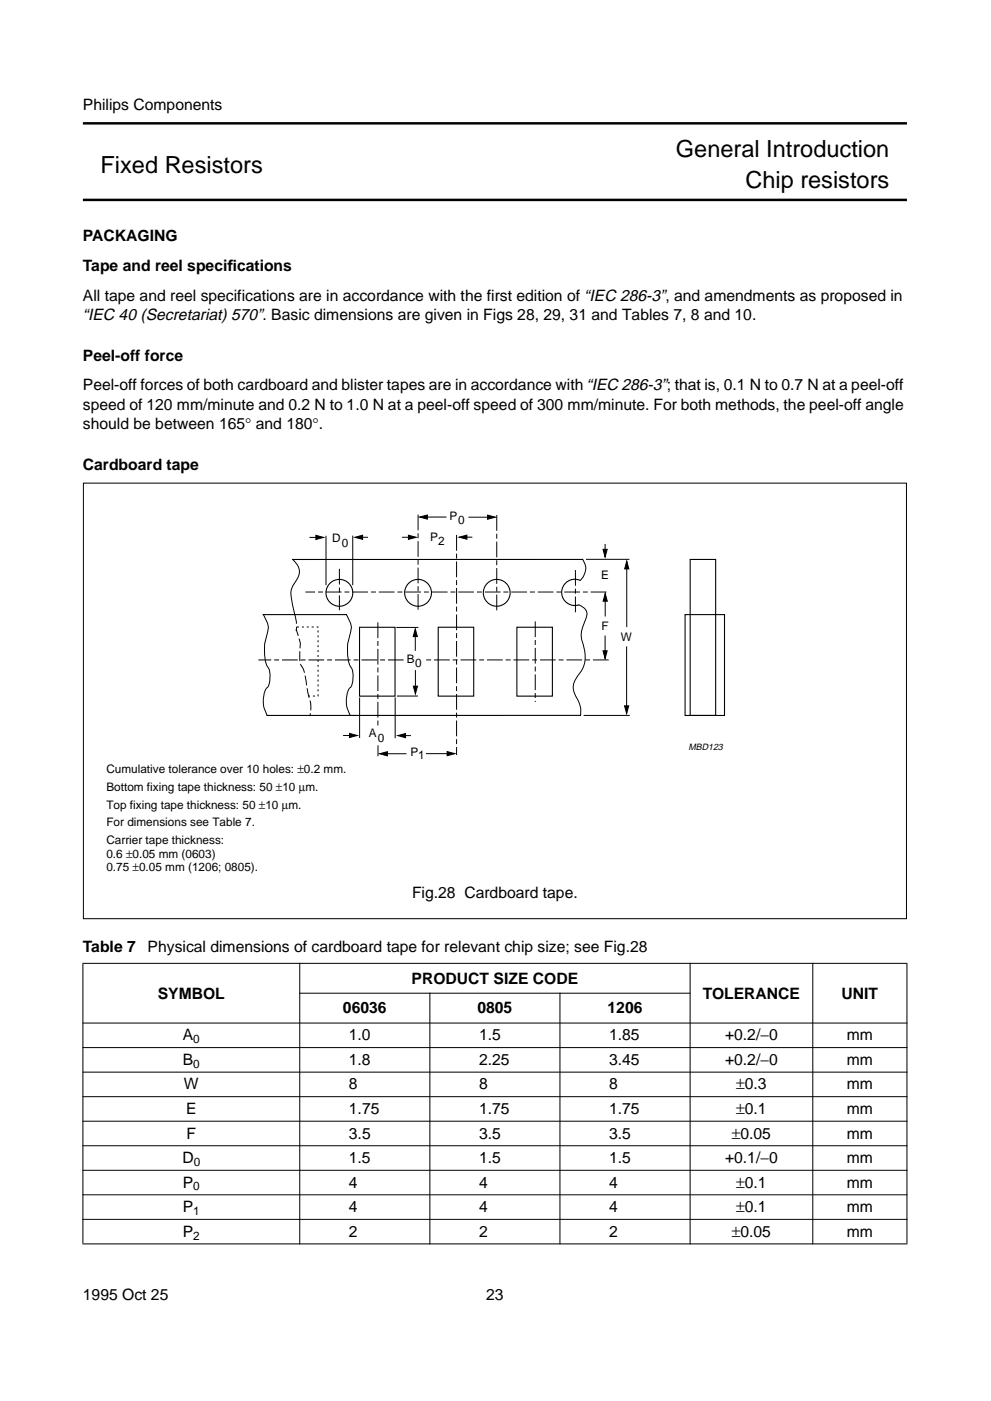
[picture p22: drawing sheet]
<svg xmlns="http://www.w3.org/2000/svg" width="210mm" height="297mm" viewBox="0 0 210 297" stroke-linecap="round" stroke-linejoin="round" font-family="sans-serif">
<defs><g id="words">
<g font-size="5">
<text x="143.4" y="33.3">General Introduction</text>
<text x="21.3" y="36.6">Fixed Resistors</text>
<text x="158.1" y="39.9">Chip resistors</text>
</g>
<text font-size="3.4" x="17.6" y="67.9">“IEC 40 (Secretariat) 570”. Basic dimensions are given in Figs 28, 29, 31 and Tables 7, 8 and 10.</text>
<g font-size="3.3">
<text x="17.6" y="23.4">Philips Components</text>
<text x="17.6" y="51.1">PACKAGING</text>
<text x="17.6" y="57.5">Tape and reel specif</text>
<text x="48.3" y="57.5">ications</text>
<text x="17.6" y="63.8">All tape and reel specifications are in accordance with the first edition of “IEC 286-3”, and amendments as proposed in</text>
<text x="17.6" y="76.5">Peel-off force</text>
<text x="17.6" y="82.7">Peel-off forces of both cardboard and blister tapes are in accordance with “IEC 286-3”; that is, 0.1 N to 0.7 N at a peel-off</text>
<text x="17.6" y="86.9">speed of 120 mm/minute and 0.2 N to 1.0 N at a peel-off speed of 300 mm/minute. For both methods, the peel-off angle</text>
<text x="17.6" y="91">should be between 165° and 180°.</text>
<text x="17.6" y="99.6">Cardboard tape</text>
<text x="87.4" y="190.4">Fig.28 Cardboard tape.</text>
<text x="17.6" y="201.9">Table 7</text>
<text x="31.3" y="201.9">Physical dimensions of cardboard tape for relevant chip size; see Fig.28</text>
<text x="87.3" y="208.6">PRODUCT SIZE CODE</text>
<text x="33.5" y="211.7">SYMBOL</text>
<text x="72.8" y="214.9">06036</text>
<text x="101.3" y="214.9">0805</text>
<text x="128.9" y="214.9">1206</text>
<text x="149.1" y="211.7">TOLERANCE</text>
<text x="178.5" y="211.7">UNIT</text>
<text x="38.8" y="220.6">A</text>
<text x="74" y="220.6">1.0</text>
<text x="101.6" y="220.6">1.5</text>
<text x="129.2" y="220.6">1.85</text>
<text x="153.8" y="220.6">+0.2/−0</text>
<text x="179.7" y="220.6">mm</text>
<text x="38.8" y="225.8">B</text>
<text x="74" y="225.8">1.8</text>
<text x="101.6" y="225.8">2.25</text>
<text x="129.2" y="225.8">3.45</text>
<text x="153.8" y="225.8">+0.2/−0</text>
<text x="179.7" y="225.8">mm</text>
<text x="39" y="231">W</text>
<text x="74" y="231">8</text>
<text x="101.6" y="231">8</text>
<text x="129.2" y="231">8</text>
<text x="156.2" y="231">±0.3</text>
<text x="179.7" y="231">mm</text>
<text x="39.5" y="236.2">E</text>
<text x="74" y="236.2">1.75</text>
<text x="101.6" y="236.2">1.75</text>
<text x="129.2" y="236.2">1.75</text>
<text x="156.2" y="236.2">±0.1</text>
<text x="179.7" y="236.2">mm</text>
<text x="39.6" y="241.4">F</text>
<text x="74" y="241.4">3.5</text>
<text x="101.6" y="241.4">3.5</text>
<text x="129.2" y="241.4">3.5</text>
<text x="155.3" y="241.4">±0.05</text>
<text x="179.7" y="241.4">mm</text>
<text x="38.7" y="246.6">D</text>
<text x="38.8" y="251.8">P</text>
<text x="74" y="246.6">1.5</text>
<text x="74" y="251.8">4</text>
<text x="101.6" y="246.6">1.5</text>
<text x="101.6" y="251.8">4</text>
<text x="129.2" y="246.6">1.5</text>
<text x="129.2" y="251.8">4</text>
<text x="153.8" y="246.6">+0.1/−0</text>
<text x="156.2" y="251.8">±0.1</text>
<text x="179.7" y="251.8">mm</text>
<text x="179.7" y="246.6">mm</text>
<text x="38.8" y="257">P</text>
<text x="74" y="257">4</text>
<text x="101.6" y="257">4</text>
<text x="129.2" y="257">4</text>
<text x="156.2" y="257">±0.1</text>
<text x="179.7" y="257">mm</text>
<text x="38.8" y="262.2">P</text>
<text x="74" y="262.2">2</text>
<text x="101.6" y="262.2">2</text>
<text x="129.2" y="262.2">2</text>
<text x="155.3" y="262.2">±0.05</text>
<text x="179.7" y="262.2">mm</text>
<text x="17.6" y="275.6">1995 Oct 25</text>
<text x="103.2" y="275.6">23</text>
</g>
<g font-size="2.5">
<text x="95.4" y="110.2">P</text>
<text x="97.2" y="111">0</text>
<text x="70.4" y="115">D</text>
<text x="72.5" y="115.9">0</text>
<text x="91.3" y="114.7">P</text>
<text x="92.9" y="115.5">2</text>
<text x="127.5" y="122.8">E</text>
<text x="127.6" y="133.5">F</text>
<text x="131.7" y="135.9">W</text>
<text x="86.3" y="140.5">B</text>
<text x="88.1" y="141.5">0</text>
<text x="78.3" y="156.3">A</text>
<text x="80.1" y="157.2">0</text>
<text x="87.1" y="160.2">P</text>
<text x="88.7" y="161">1</text>
<text x="22.6" y="167.7">Bottom fixing tape thickness: 50 ±10 µm.</text>
<text x="22.6" y="163.9">Cumulative tolerance over 10 holes: ±0.2 mm.</text>
<text x="22.6" y="171.4">Top fixing tape thickness: 50 ±10 µm.</text>
<text x="22.6" y="175.2">For dimensions see Table 7.</text>
<text x="22.6" y="178.9">Carrier tape thickness:</text>
<text x="22.6" y="181.8">0.6 ±0.05 mm (0603)</text>
<text x="22.6" y="184.8">0.75 ±0.05 mm (1206; 0805).</text>
<text x="41" y="221.2">0</text>
<text x="41" y="226.4">0</text>
<text x="41.1" y="247.2">0</text>
<text x="41" y="252.4">0</text>
<text x="41" y="257.6">1</text>
<text x="41" y="262.8">2</text>
</g>
<text font-size="1.9" x="146.1" y="159">MBD123</text>
</g></defs>
<path d="M17.6 26.2h174.8M17.6 42.4h174.8" fill="none" stroke="#000" stroke-width=".53"/>
<g fill="#000" stroke="#000" stroke-width=".21">
<path d="M63.5 210.6h83zM17.5 204.3h175zM17.5 216.9h175zM17.5 222.1h175zM17.5 227.3h175zM17.5 232.5h175zM17.5 237.7h175zM17.5 242.9h175zM17.5 248.1h175zM17.5 253.3h175zM17.5 258.5h175zM17.6 204.4v59.2z"/>
<path d="M63.6 204.1v59.7zM91.2 210.5v53.3zM118.8 210.5v53.3zM146.4 204.1v59.7zM172.4 204.1v59.7zM192.4 204.4v59.2zM17.5 263.7h175z"/>
</g>
<g fill="#fff">
<path d="M179.4 113.4h13.1z"/>
<path d="M179.3 112.5v2z"/>
<path d="M18.1 109.6h174.4v7.1h-174.4z"/>
<circle cx="163" cy="110.4" r=".22"/>
<circle cx="163" cy="112.3" r=".22"/>
<circle cx="163" cy="114.2" r=".22"/>
<circle cx="163" cy="116" r=".22"/>
<circle cx="48.1" cy="110.4" r=".22"/>
<circle cx="48.1" cy="112.3" r=".22"/>
<circle cx="48.1" cy="114.2" r=".22"/>
<circle cx="48.1" cy="116" r=".22"/>
</g>
<path d="M62.5 130.3l.4 2.5a3.5 3.5 0 0 0 .4 2.1 5.5 5.5 0 0 1 .3 3.3v.8a3.8 3.8 0 0 0 .7 2.8l.4 1.2 .7 4a7.5 7.5 0 0 1 .4 4.7" fill="none" stroke="#000" stroke-width=".21" stroke-dasharray="1.9 .8"/>
<g fill="none" stroke="#000" stroke-width=".23">
<path d="M123.6 118.6h-61.5M146.4 118.6h5.4v33.1h-5.4zM55.9 130.3h17.6M76.3 133h7.5v14.6h-7.5zM93 133h7.5v14.6h-7.5zM109.7 133h7.5v14.6h-7.5zM123.1 123.1a2.78 2.78 0 0 0-3.9 2.4 2.78 2.78 0 0 0 3.6 2.7M145.3 130.3h8.4v21.4h-8.4zM123.1 151.7h-66.4"/>
<circle cx="72" cy="125.7" r="2.84"/>
<circle cx="88.7" cy="125.7" r="2.84"/>
<circle cx="105.4" cy="125.7" r="2.84"/>
</g>
<path d="M88.7 109.2v20M96.9 113.5v46.5M105.4 109.3v20.1M72 120.7v8.6M80.2 132.1v21.8M85.5 139.9h-30.6M113.6 131.8v16.9M122.1 121v9.4M128.6 125.5h-63.7M129 139.9h-38.5M80.2 158.1v2.1" fill="none" stroke="#000" stroke-width=".21" stroke-dasharray="3.1 .8 .8 .8"/>
<path d="M63 132.9h4.5v14.7h-2" fill="none" stroke="#000" stroke-width=".21" stroke-dasharray=".4 .6" stroke-linecap="butt"/>
<g fill="none" stroke="#000" stroke-width=".21">
<path d="M62.1 118.6a3.2 3.2 0 0 1 .5 4.8 4.2 4.2 0 0 0-.6 4.3l.5 2.6M65.7 113.9h2.1M69.2 113.7v10.2M74.8 113.7v10.3M75.9 113.9h2.2M85.3 113.9h2.2M89.7 109.6h5M98 113.9h2.2M99.4 109.7h4.9M123.6 118.6a3.2 3.2 0 0 1-.5 4.5M124.4 118.6h9M128.4 115.3v2.8"/>
<path d="M133 119v14M55.9 130.3a4.5 4.5 0 0 1 .7 4.6 10.1 10.1 0 0 0 0 6.2 4.5 4.5 0 0 1 .1 4.7 5.5 5.5 0 0 0 0 5.9M73.5 130.3a4.5 4.5 0 0 1 .7 4.6 10.1 10.1 0 0 0 0 6.2 4.5 4.5 0 0 1 .1 4.7 5.5 5.5 0 0 0 0 5.9M84.2 133h4.5M88.1 133.9v4.1M122.8 128.2a2.13 2.13 0 0 1 1.4 3.3 6.3 6.3 0 0 0-.3 5.9 6.1 6.1 0 0 1-1.4 6 3.6 3.6 0 0 0-.1 4.6 4.6 4.6 0 0 1 .7 3.7M128.4 134.8v4.8M128.4 125.8v4.9M132.9 137.1v14.2M72.8 155.9h2.2M76.3 148v8.4M81.2 159.8h5.1"/>
<path d="M83.8 148v8.4M84.3 147.6h4.3M85 156h2.2M88.1 142.1v4.2M90.4 159.8h5.3M123.9 151.7h9.6"/>
</g>
<g fill="#000" stroke="#000" stroke-width=".21">
<path d="M67 113.5l1.7 .4-1.7 .5zM75.3 113.9l1.6-.4v.9zM86.7 113.5l1.6 .4-1.6 .5zM89 109.6l1.7-.4v.9zM97.4 113.9l1.7-.4v.8zM103.4 109.2l1.7 .5-1.7 .4zM127.9 116.5h.9l-.4 1.6zM88.1 133.3l.4 1.7h-.8zM128.4 125.8l.4 1.7h-.8zM127.9 138h.9l-.4 1.6zM133 119l.4 1.6h-.9zM74.2 155.5l1.6 .4-1.6 .5z"/>
<path d="M84.4 156l1.6-.5v.9zM87.7 145.5h.9l-.5 1.6zM94.9 159.3l1.6 .5-1.6 .4zM132.5 149.7h.9l-.5 1.6zM80.5 159.8l1.7-.4v.9z"/>
</g>
<g fill="#fff">
<path d="M22.6 188.2h164.8v6.7h-164.8z" fill-rule="evenodd"/>
<path d="M22.6 162.3h53.3v24.1h-53.3z" fill-rule="evenodd"/>
</g>
<path d="M17.7 102.4h174.6v92.4h-174.6z" fill="none" stroke="#000" stroke-width=".21"/>
<use href="#words"/>
</svg>
